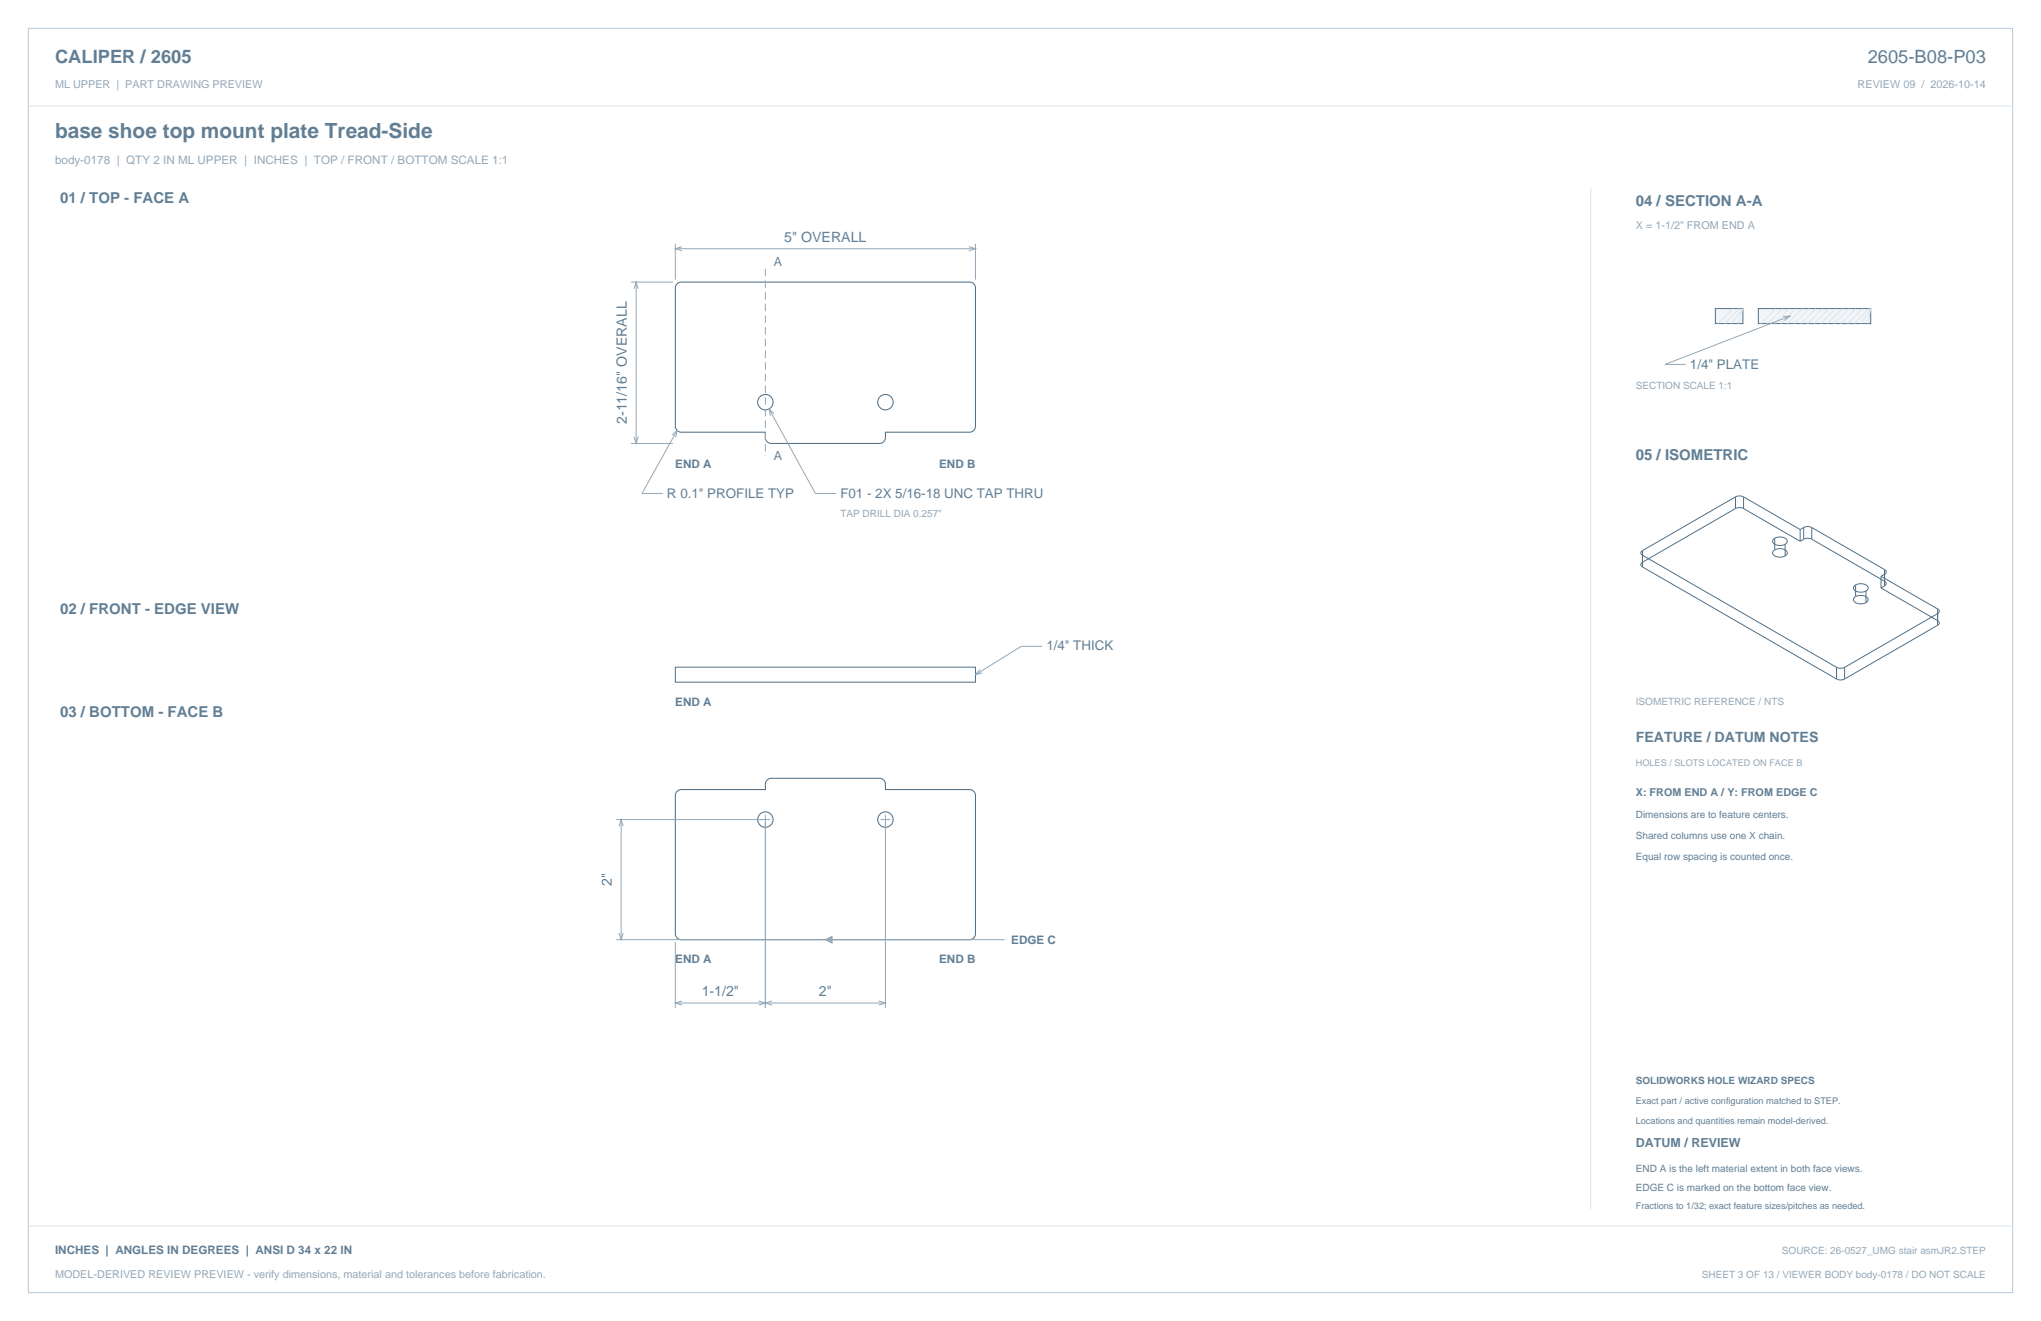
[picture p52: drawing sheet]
<svg xmlns="http://www.w3.org/2000/svg" width="864mm" height="559mm" viewBox="0 0 864 559" stroke-linecap="round" stroke-linejoin="round" font-family="sans-serif">
<defs><g id="words">
<text font-size="8.8" fill="#617e94" x="23.3" y="58.2">base shoe top mount plate Tread-Side</text>
<g font-size="7.8" fill="#617e94">
<text x="23.3" y="26.8">CALIPER / 2605</text>
<text x="790.3" y="26.8">2605-B08-P03</text>
</g>
<g font-size="6.3" fill="#617e94">
<text x="25.4" y="86.1">01 / TOP - FACE A</text>
<text x="692.1" y="87.1">04 / SECTION A-A</text>
<text x="692.1" y="194.4">05 / ISOMETRIC</text>
<text x="25.4" y="259.6">02 / FRONT - EDGE VIEW</text>
<text x="25.4" y="303.4">03 / BOTTOM - FACE B</text>
</g>
<g font-size="6" fill="#617e94">
<text x="331.9" y="102.4">5&quot; OVERALL</text>
<text x="265.3" y="179.4" transform="rotate(-90 265.3 179.4)">2-11/16&quot; OVERALL</text>
<text x="692.1" y="314">FEATURE / DATUM NOTES</text>
<text x="258.9" y="374.8" transform="rotate(-90 258.9 374.8)">2&quot;</text>
<text x="296.9" y="421.5">1-1/2&quot;</text>
<text x="346.5" y="421.5">2&quot;</text>
</g>
<g font-size="5.6" fill="#617e94">
<text x="715.1" y="155.9">1/4&quot; PLATE</text>
<text x="282.2" y="210.5">R 0.1&quot; PROFILE TYP</text>
<text x="355.6" y="210.5">F01 - 2X 5/16-18 UNC TAP THRU</text>
<text x="442.7" y="275.2">1/4&quot; THICK</text>
</g>
<g font-size="5.3" fill="#617e94">
<text x="327.4" y="112.6">A</text>
<text x="327.4" y="194.6">A</text>
<text x="692.1" y="485.1">DATUM / REVIEW</text>
</g>
<text font-size="4.9" fill="#93a8b9" x="23.3" y="69.5">body-0178 | QTY 2 IN ML UPPER | INCHES | TOP / FRONT / BOTTOM SCALE 1:1</text>
<g font-size="4.9" fill="#617e94">
<text x="285.8" y="197.8">END A</text>
<text x="397.4" y="197.8">END B</text>
<text x="285.8" y="298.4">END A</text>
<text x="427.9" y="399.3">EDGE C</text>
<text x="285.8" y="407.4">END A</text>
<text x="397.4" y="407.4">END B</text>
<text x="23.3" y="530.6">INCHES | ANGLES IN DEGREES | ANSI D 34 x 22 IN</text>
</g>
<g font-size="4.6" fill="#93a8b9">
<text x="23.3" y="37">ML UPPER | PART DRAWING PREVIEW</text>
<text x="786" y="37">REVIEW 09 / 2026-10-14</text>
<text x="692.1" y="97">X = 1-1/2&quot; FROM END A</text>
<text x="23.3" y="540.5">MODEL-DERIVED REVIEW PREVIEW - verify dimensions, material and tolerances before fabrication.</text>
</g>
<text font-size="4.6" fill="#617e94" x="692.1" y="336.9">X: FROM END A / Y: FROM EDGE C</text>
<g font-size="4.2" fill="#93a8b9">
<text x="692.1" y="164.7">SECTION SCALE 1:1</text>
<text x="355.6" y="218.6">TAP DRILL DIA 0.257&quot;</text>
<text x="692.1" y="298.1">ISOMETRIC REFERENCE / NTS</text>
<text x="754" y="530.6">SOURCE: 26-0527_UMG stair asmJR2.STEP</text>
<text x="720.1" y="540.5">SHEET 3 OF 13 / VIEWER BODY body-0178 / DO NOT SCALE</text>
</g>
<g font-size="4.2" fill="#617e94">
<text x="692.1" y="346.1">Dimensions are to feature centers.</text>
<text x="692.1" y="354.9">Shared columns use one X chain.</text>
<text x="692.1" y="363.7">Equal row spacing is counted once.</text>
<text x="692.1" y="458.6">SOLIDWORKS HOLE WIZARD SPECS</text>
<text x="692.1" y="495.7">END A is the left material extent in both face views.</text>
<text x="692.1" y="503.8">EDGE C is marked on the bottom face view.</text>
</g>
<text font-size="3.9" fill="#93a8b9" x="692.1" y="323.8">HOLES / SLOTS LOCATED ON FACE B</text>
<g font-size="3.9" fill="#617e94">
<text x="692.1" y="467.1">Exact part / active configuration matched to STEP.</text>
<text x="692.1" y="475.5">Locations and quantities remain model-derived.</text>
<text x="692.1" y="511.5">Fractions to 1/32; exact feature sizes/pitches as needed.</text>
</g>
</g></defs>
<path d="M12 12h839.6v534.8h-839.6z" fill="none" stroke="#b8cad8" stroke-width=".42"/>
<path d="M12 44.8h839.6M673.1 79.4v432.1" fill="none" stroke="#dbe5ed" stroke-width=".42"/>
<g fill="none" stroke="#536f85" stroke-width=".44">
<path d="M286.5 120.1l1.8-.8h121.9l1.1 .3 1 .9 .4 1.3v58.5l-.2 1.1-.9 1-1.3 .4h-35.7l-.2 3.4-1 1-1.3 .4h-45.8l-1.3-.4-.9-1-.3-3.4h-35.5l-1.1-.2-1.1-1-.3-1.3v-58.4zM286.5 334.7l1.7-.7h35.6l.3-3.4 1-1 1.3-.4h45.8l1.3 .5 .9 .9 .2 3.4h35.6l1.1 .2 1 .9 .4 1.4v58.5l-.2 1-.9 1.1-1.4 .4h-121.9l-1.1-.3-1.1-.9-.3-1.3v-58.5z"/>
<circle cx="323.8" cy="170.1" r="3.3"/>
<circle cx="374.6" cy="170.1" r="3.3"/>
<circle cx="323.8" cy="346.7" r="3.3"/>
<circle cx="374.6" cy="346.7" r="3.3"/>
</g>
<g fill="none" stroke="#93a8b9" stroke-width=".42">
<path d="M267.1 119.3h17.6M269.2 119.3v68.3M285.8 103.1v15.2M285.8 105.2h126.9M288.6 104.3l-2.8 .9 2.8 .9M409.9 104.3l2.8 .9-2.8 .9M412.7 103.1v15.2M268.3 122.1l.9-2.8 .9 2.8M325.4 173l19.6 35.8h8.8M327.5 175l-2.1-2 .6 2.9M267.1 187.6h17.6M268.3 184.8l.9 2.8 .9-2.8"/>
<path d="M284.4 184.1l2.1-2-.6 2.9M286.5 182.1l-14.9 26.7h8.9M441 273.4h-8.8l-19.5 12M414.7 283.2l-2 2.2 2.9-.7M260.7 346.7h65.3M261.9 349.5l.9-2.8 .9 2.8M262.8 346.7v50.8M323.8 344.6v81.8M372.5 346.7h4.3M374.6 344.6v81.8M260.7 397.5h87.5M261.9 394.7l.9 2.8 .9-2.8"/>
<path d="M285.8 398.6v27.8M349.2 397.5h75.9M285.8 424.3h88.8M288.6 423.4l-2.8 .9 2.8 .9M321 423.4l2.8 .9-2.8 .9M326.7 423.4l-2.9 .9 2.9 .9M371.8 423.4l2.8 .9-2.8 .9"/>
</g>
<path d="M323.8 113.7v79.2" fill="none" stroke="#93a8b9" stroke-width=".42" stroke-dasharray="3.2 1.8" stroke-linecap="butt"/>
<path d="M285.8 282.2h126.9v6.4h-126.9z" fill="none" stroke="#536f85" stroke-width=".42"/>
<path d="M349.2 397.5l2.9-1.4v2.8z" fill="#93a8b9" stroke="#93a8b9" stroke-width=".42"/>
<path d="M725.8 130.5h11.7v6.4h-11.7z" fill-rule="evenodd" fill="#f2f6f9" stroke="#536f85" stroke-width=".42"/>
<path d="M732.5 136.9l5-6.4-2.2 6.4M733.2 130.5l-6.3 6.4M736.1 130.5l-6.4 6.4" fill="none" stroke="#dbe5ed" stroke-width=".42"/>
<path d="M744 130.5h47.5v6.4h-47.5z" fill-rule="evenodd" fill="#f2f6f9" stroke="#536f85" stroke-width=".42"/>
<g fill="none" stroke="#dbe5ed" stroke-width=".42">
<path d="M751.4 130.5l-6.3 6.4M754.2 130.5l-6.3 6.4M757.1 130.5l-6.4 6.4M759.9 130.5l-6.4 6.4M762.7 130.5l-6.3 6.4M765.5 130.5l-6.3 6.4M768.4 130.5l-6.4 6.4M771.2 130.5l-6.4 6.4M774 130.5l-6.4 6.4M776.8 130.5l-6.3 6.4M779.6 130.5l-6.3 6.4M782.5 130.5l-6.4 6.4"/>
<path d="M785.3 130.5l-6.4 6.4M787.4 136.9l4.1-6.4-1.3 6.4M788.1 130.5l-6.3 6.4M790.9 130.5l-6.3 6.4M12 518.6h839.6"/>
</g>
<path d="M754.5 133.9l2.9-.2-2.3 1.8M757.4 133.7l-52.9 20.5h8.8" fill="none" stroke="#93a8b9" stroke-width=".42"/>
<g fill="none" stroke="#536f85" stroke-width=".42">
<path d="M734.3 215.1l1.7-.4 1.7 .4M734.3 215.1l-39.4 22.8-.6 1 .7 .9M734.3 210.2l1.7-.4 1.7 .4M734.3 210.2l-39.3 22.7M734.3 210.2v4.9M737.7 210.2l24 13.8M737.7 215.1l24 13.9M737.7 210.2v4.9M695 232.9l-.7 1 .6 1 82.2 47.4M695 232.9v6.9M695 239.8l82.1 47.4M750.9 232.6l2.2-.5 2.2 .5 .9 1.3-.9 1.3"/>
<path d="M750.9 227.7l2.2-.5 2.2 .5 .9 1.3-.9 1.2M750.9 232.6l-.9 1.3 .9 1.3 2.2 .5 2.2-.5M750.9 227.7l-.9 1.3 .9 1.2 2.2 .5 2.2-.5M750.9 227.7v4.9M755.3 230.2v5M761.7 224v5M763.2 223.2l1.7-.5 1.7 .5M763.2 228.1l1.7-.4 1.7 .4M763.2 223.2l-1.5 .8M763.2 223.2v4.9M763.2 228.1l-1.5 .9M766.6 228.1l30.9 17.8 .6 1-.7 .9"/>
<path d="M766.6 223.2l30.8 17.7M766.6 223.2v4.9M785.2 247.4l-1 1.3 1 1.3 2.2 .5 2.1-.5M785.2 252.4l2.2-.5 2.1 .5 1 1.2-1 1.3M785.2 247.4l2.2-.5 2.1 .5 1 1.3-1 1.3M785.2 252.4l-1 1.2 1 1.3 2.2 .5 2.1-.5M785.2 247.4v5M789.5 250v4.9M795.9 248.7l24.1 13.9 .6 1-.7 .9M795.9 243.8l24 13.8M795.9 243.8v4.9M797.4 240.9l.6 .7v.7l-2.1 1.5"/>
<path d="M797.4 240.9v6.9M797.4 247.8l-1.5 .9M819.9 257.6l.7 1-.7 .9-39.4 22.8M819.9 257.6v6.9M819.9 264.5l-39.4 22.7M777.1 287.2l1.7 .4 1.7-.4M777.1 282.3l1.7 .4 1.7-.4M777.1 282.3v4.9M780.5 282.3v4.9"/>
</g>
<use href="#words"/>
</svg>
